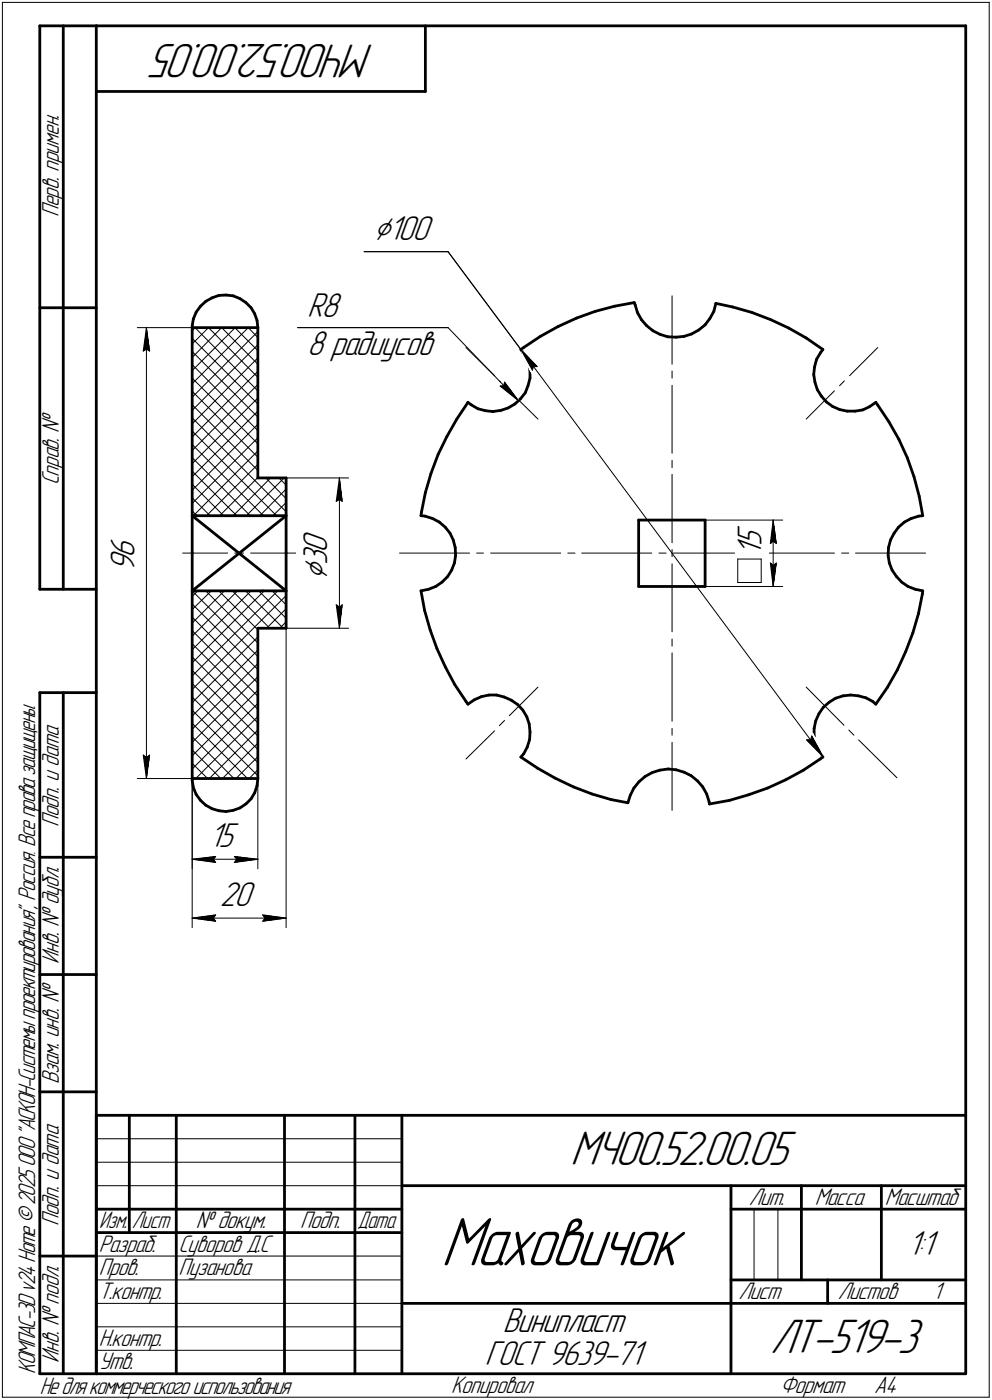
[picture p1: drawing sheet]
<svg xmlns="http://www.w3.org/2000/svg" width="211mm" height="298mm" viewBox="0 0 211 298" stroke-linecap="round" stroke-linejoin="round" font-family="sans-serif">
<defs><g id="words">
<text font-size="15.6" x="93.8" y="269.4">Маховичок</text>
<g font-size="10.9">
<text x="79.6" y="9.4" transform="rotate(-180 79.6 9.4)">МЧ00.52.00.05</text>
<text x="121.4" y="248.1">МЧ00.52.00.05</text>
<text x="163.9" y="288.1">ЛТ-519-3</text>
</g>
<g font-size="7.8">
<text x="79.5" y="51">⌀100</text>
<text x="65.3" y="67.5">R8</text>
<text x="65.3" y="75.5">8 радиусов</text>
<text x="28.6" y="118.8" transform="rotate(-90 28.6 118.8)">6</text>
<text x="69.6" y="117.7" transform="rotate(-90 69.6 117.7)">0</text>
<text x="162" y="118.3" transform="rotate(-90 162 118.3)">1</text>
<text x="162" y="116.3" transform="rotate(-90 162 116.3)">5</text>
<text x="28.6" y="121.9" transform="rotate(-90 28.6 121.9)">9</text>
<text x="69.6" y="123.5" transform="rotate(-90 69.6 123.5)">⌀</text>
<text x="69.6" y="120.3" transform="rotate(-90 69.6 120.3)">3</text>
<text x="44.5" y="180.5">15</text>
<text x="46.8" y="193">20</text>
<text x="193.1" y="267.2">1:1</text>
<text x="107" y="283.7">Винипласт</text>
<text x="103.2" y="290.7">ГОСТ 9639-71</text>
</g>
<g font-size="5.4">
<text x="12.6" y="46.3" transform="rotate(-90 12.6 46.3)">Перв. примен.</text>
<text x="12.6" y="103.4" transform="rotate(-90 12.6 103.4)">Справ. №</text>
<text x="12.6" y="176.1" transform="rotate(-90 12.6 176.1)">Подп. и дата</text>
<text x="12.6" y="205.2" transform="rotate(-90 12.6 205.2)">Инв. № дубл.</text>
<text x="12.6" y="230.9" transform="rotate(-90 12.6 230.9)">Взам. инв. №</text>
<text x="159.3" y="256.6">Лит.</text>
<text x="173.4" y="256.6">Масса</text>
<text x="188.3" y="256.6">Масштаб</text>
<text x="12.6" y="261.1" transform="rotate(-90 12.6 261.1)">Подп. и дата</text>
<text x="41.6" y="261.6">№ докум.</text>
<text x="63.9" y="261.6">Подп.</text>
<text x="21" y="266.6">Разраб.</text>
<text x="38" y="266.6">Суворов Д.С</text>
<text x="21" y="271.6">Пров.</text>
<text x="38" y="271.6">Пузанова</text>
<text x="21" y="276.6">Т.контр.</text>
<text x="157.1" y="276.6">Лист</text>
<text x="178.3" y="276.6">Листов</text>
<text x="198.5" y="276.6">1</text>
<text x="21" y="286.6">Н.контр.</text>
<text x="7.5" y="292.5" transform="rotate(-90 7.5 292.5)">КОМПАС-3Dv24Home©2025ООО&quot;АСКОН-Системыпроектирования&quot;, Россия. Всеправазащищены.</text>
<text x="12.6" y="290.2" transform="rotate(-90 12.6 290.2)">Инв. № подл.</text>
<text x="21" y="291.6">Утв.</text>
<text x="8.5" y="296.7">Недлякоммерческогоиспользования</text>
<text x="96" y="296.6">Копировал</text>
<text x="166" y="296.6">Формат</text>
<text x="186" y="296.6">A4</text>
</g>
<g font-size="5.3">
<text x="21.1" y="261.6">Изм.</text>
<text x="28.1" y="261.6">Лист</text>
<text x="76.1" y="261.6">Дата</text>
</g>
</g></defs>
<g fill="none" stroke="#000" stroke-width=".59">
<path d="M8.5 5.5v120zM8.5 5.5h12zM13.5 5.5v120zM20.5 5.5v287zM20.5 5.5h185zM20.5 19.5h70zM90.5 5.5v14zM205.5 5.5v287zM8.5 65.5h12zM40.9 69.8v48zM40.9 69.3v.5zM40.9 69.8h14z"/>
<path d="M41.1 67.9l-.2 1.4zM41.7 66.5l-.6 1.4zM42.7 65.2l1.1-1zM42.7 65.2l-1 1.3zM43.8 64.2l1.3-.8zM45.1 63.4l1.5-.5zM46.6 62.9l1.5-.1zM48.1 62.8l1.5 .2zM49.6 63l1.5 .6zM51.1 63.6l1.2 .8zM52.3 64.4l1.1 1.1zM53.4 65.5l.8 1.3z"/>
<path d="M54.2 66.8l.5 1.4zM54.7 68.2l.2 1.6zM54.9 69.8v32zM110.8 74.4l1 1.4zM110.8 74.4l.6-.4zM111.4 74l3.6-2.4zM111.8 75.8l.6 1.4zM112.4 77.2l.4 1.7zM112.8 78.9v1.6zM115 71.6l3.8-2.1zM118.8 69.5l3.9-1.8zM122.7 67.7l4-1.4z"/>
<path d="M126.7 66.3l4.1-1.1zM130.8 65.2l4.2-.8zM135 64.4l.1 .5zM135.1 64.9l.5 1.6zM135.6 66.5l.9 1.6zM136.5 68.1l1.1 1.2zM137.6 69.3l1.3 1.1zM138.9 70.4l1.6 .8zM140.5 71.2l1.6 .5zM142.1 71.7l1.7 .1zM143.8 71.8l1.7-.2zM145.5 71.6l1.7-.5z"/>
<path d="M147.2 71.1l1.5-.8zM148.7 70.3l1.3-1.1zM151 67.8l-1 1.4zM151.9 66.3l-.9 1.5zM152.3 64.6l3.6 .8zM152.3 64.6l-.4 1.7zM155.9 65.4l4.1 1.1zM160 66.5l4 1.6zM164 68.1l3.8 1.7zM167.8 69.8l3.7 2.2zM171.5 72l3.6 2.4zM173.1 79.8l.3 1.6z"/>
<path d="M173.3 78.1l-.2 1.7zM173.7 76.5l-.4 1.6zM174.6 75.1l-.9 1.4zM175.1 74.4l-.5 .7zM93.2 96.8l-1.5 4zM95.1 93l-1.9 3.8zM97.2 89.2l-2.1 3.8zM99.6 85.7l.6 .5zM99.6 85.7l-2.4 3.5zM100.2 86.2l1.5 .8zM101.7 87l1.6 .5zM103.3 87.5l1.6 .1z"/>
<path d="M104.9 87.6l1.7-.2zM106.6 87.4l1.5-.5zM108.1 86.9l1.5-.9zM109.6 86l1.1-1.1zM111.8 83.7l-1.1 1.2zM112.4 82.1l-.6 1.6zM112.8 80.5l-.4 1.6zM173.4 81.4l.5 1.6zM173.9 83l.9 1.3zM174.8 84.3l1.1 1.3zM175.9 85.6l1.2 .9zM177.1 86.5l1.5 .7z"/>
<path d="M178.6 87.2l1.7 .3zM180.3 87.5h1.6zM181.9 87.5l1.7-.2zM183.6 87.3l1.4-.7zM185 86.6l1.4-.9zM186.4 85.7l.4 .6zM186.8 86.3l2.3 3.5zM189.1 89.8l2.2 3.8zM191.3 93.6l1.7 3.9zM193 97.5l1.5 4zM40.9 117.8v48zM40.9 109.8h15z"/>
<path d="M40.9 109.8l20 16zM54.9 101.8h6zM55.9 109.8h5zM60.9 101.8v16zM60.9 117.8v16zM89.6 109.8l.8 .1zM89.7 109.1l-.1 .7zM90.4 109.9l1.6 .5zM90.5 104.9l-.8 4.2zM91.7 100.8l-1.2 4.1zM92 110.4l1.5 .8zM93.5 111.2l1.2 1.1z"/>
<path d="M94.7 112.3l1.1 1.2zM95.8 113.5l.6 1.5zM96.4 115l.5 1.6zM96.7 119.9l-.6 1.5zM96.9 116.6v1.7zM96.9 118.3l-.2 1.6zM135.9 110.7h14.1zM135.9 110.7v14.2zM150 110.7v14.2zM189 118.3l.2 1.6zM189.1 116.6l-.1 1.7zM189.2 119.9l.6 1.5z"/>
<path d="M189.5 115l-.4 1.6zM190.2 113.5l-.7 1.5zM191.2 112.3l-1 1.2zM191.2 112.3l1.2-1.1zM192.4 111.2l1.5-.8zM193.9 110.4l1.6-.5zM194.5 101.5l1.1 4.2zM195.5 109.9l.8-.1zM195.6 105.7l.7 4.1zM8.5 125.5h12zM40.9 125.8h15zM40.9 125.8l20-16z"/>
<path d="M54.9 133.8v32zM54.9 133.8h6zM55.9 125.8h5zM89.6 125.8l1.6-.3zM89.6 125.8l.7 4.2zM90.3 130l1.2 4.1zM91.2 125.5l1.5-.6zM91.5 134.1l1.5 4zM92.7 124.9l1.4-.9zM93 138.1l1.7 3.9zM94.1 124l1.1-1.2zM96.1 121.4l-.9 1.4z"/>
<path d="M135.9 124.9h14.1zM189.8 121.4l1 1.4zM190.8 122.8l1.1 1.2zM191.9 124l1.3 .9zM192.7 138.8l-1.8 3.9zM193.2 124.9l1.5 .6zM194.2 134.8l-1.5 4zM194.7 125.5l1.6 .3zM195.4 130.7l-1.2 4.1zM196.3 126.5l-.9 4.2zM196.3 125.8v.7zM8.5 147.5v145z"/>
<path d="M8.5 147.5h12zM13.5 147.5v145zM94.7 142l2.1 3.8zM96.8 145.8l2.3 3.6zM99.1 149.4l.5 .5zM99.6 149.9l1.3-.9zM100.9 149l1.5-.7zM102.4 148.3l1.7-.3zM104.1 148h1.6zM105.7 148l1.6 .4zM107.3 148.4l1.5 .7zM108.8 149.1l1.4 .9z"/>
<path d="M110.2 150l1.1 1.2zM111.3 151.2l.8 1.5zM112.1 152.7l.5 1.5zM112.2 159.1l-.8 1.4zM112.6 154.2l.2 1.7zM112.7 157.5l-.5 1.6zM112.8 155.9l-.1 1.6zM173.2 156.7l.3 1.6zM173.2 155.1v1.6zM173.5 158.3l.7 1.6zM173.6 153.5l-.4 1.6zM174.2 159.9l.9 1.3z"/>
<path d="M174.2 152l-.6 1.5zM175.2 150.6l-1 1.4zM175.2 150.6l1.2-1.1zM176.4 149.5l1.4-.8zM177.8 148.7l1.6-.5zM179.4 148.2l1.6-.2zM181 148l1.6 .2zM182.6 148.2l1.6 .4zM184.2 148.6l1.5 .8zM185.7 149.4l.7 .5zM188.8 146.4l-2.4 3.5zM190.9 142.7l-2.1 3.7z"/>
<path d="M40.9 165.8h14zM40.9 166.2l.2 1.5zM40.9 165.8v.4zM41.1 167.7l.6 1.5zM41.7 169.2l1 1.2zM42.7 170.4l1.1 1zM43.8 171.4l1.3 .8zM45.1 172.2l1.5 .4zM46.6 172.6l1.5 .2zM48.1 172.8l1.5-.2zM49.6 172.6l1.5-.6zM51.1 172l1.2-.8z"/>
<path d="M53.4 170.1l-1.1 1.1zM54.2 168.8l-.8 1.3zM54.7 167.3l-.5 1.5zM54.9 165.8l-.2 1.5zM110.8 161.2l3.6 2.4zM111.4 160.5l-.6 .7zM114.4 163.6l3.7 2.1zM118.1 165.7l3.9 1.9zM122 167.6l4 1.5zM126 169.1l4 1.2zM130 170.3l3.6 .6zM134.1 169.3l-.5 1.6z"/>
<path d="M134.9 167.8l-.8 1.5zM136 166.5l-1.1 1.3zM136 166.5l1.2-1.1zM137.2 165.4l1.6-.9zM138.8 164.5l1.6-.5zM140.4 164l1.8-.3zM142.2 163.7l1.6 .2zM143.8 163.9l1.7 .5zM145.5 164.4l1.6 .8zM147.1 165.2l1.3 1.1zM148.4 166.3l1.1 1.3zM149.5 167.6l.9 1.5z"/>
<path d="M150.4 169.1l.5 1.6zM150.9 170.7l.1 .5zM151 171.2l4.2-.8zM155.2 170.4l4.1-1.2zM159.3 169.2l4-1.4zM163.3 167.8l3.9-1.8zM167.2 166l3.7-2zM170.9 164l3.6-2.4zM174.5 161.6l.6-.4zM8.5 182.5h12zM8.5 207.5h12zM8.5 232.5h12z"/>
<path d="M20.5 237.5h185zM20.5 237.5v55zM27.5 237.5v25zM37.5 237.5v55zM60.5 237.5v55zM75.5 237.5v55zM85.5 237.5v55zM20.5 257.5h65zM85.5 252.5h120zM155.5 252.5v40zM155.5 257.5h15zM170.5 252.5v20z"/>
<path d="M170.5 257.5h35zM187.5 252.5v20zM8.5 267.5h12zM20.5 262.5h65zM85.5 277.5h70zM155.5 277.5h50zM155.5 272.5h50zM176.1 272.5v5zM8.5 292.5h12zM20.5 292.5h185z"/>
</g>
<g fill="none" stroke="#000" stroke-width=".21">
<path d="M.5 .5v297zM.5 .5h210zM210.5 .5v297zM77.5 53.6h17.8zM95.3 53.6l15.5 20.8zM29.2 69.8h11.7zM30.5 74.8l.7-.5zM31.2 69.8l.6 5zM31.2 74.3l.6 .5zM31.2 69.8l-.7 5zM31.2 69.8v96zM40.9 78.9l9.1-9.1z"/>
<path d="M40.9 73.2l3.5-3.4zM40.9 72.1l14 13.9zM40.9 74.8l14 14zM40.9 77.6l14 14.1zM41.5 69.8l-.6 .6zM41.5 69.8l13.4 13.4zM44.4 69.8l10.5 10.5zM47.2 69.8l-6.3 6.3zM47.2 69.8l7.7 7.8zM50 69.8l4.9 4.9zM52.8 69.8l2.1 2.1zM54.9 76.2l-14 14.1z"/>
<path d="M63.3 69.8h32zM95.3 69.8l15 15.5zM99.1 74l6.1 6zM110.8 74.4l3.5 3.7zM110.8 74.4l2.5 4.4zM110.8 74.4l64.4 86.8zM113.5 78.1h.8zM113.5 78.1l-.2 .7zM143 63v14.6zM143 79v1.5zM186.8 74l-6 6zM40.9 98.7l14-13.9z"/>
<path d="M40.9 93l14-13.9zM40.9 87.4l14-14zM40.9 84.6l14-14zM40.9 81.7l11.9-11.9zM40.9 80.5l14 14zM40.9 83.3l14 14.1zM40.9 86.2l14 14zM40.9 89l20 20zM40.9 91.8l17.9 18zM40.9 94.7l15.1 15.1zM40.9 97.5l12.4 12.3zM54.9 96l-13.8 13.8z"/>
<path d="M54.9 90.3l-14 14.1zM54.9 81.9l-14 14zM106.3 81.1l1.1 1zM106.4 82.2l3.9 3.1zM106.4 82.2l.8-.1zM107.4 81.4l-.2 .7zM107.4 81.4l2.9 3.9zM108.4 83.2l6.1 6zM143 82v14.5zM143 98v1.6zM177.5 83.2l-6 6zM179.7 81.1l-1.1 1z"/>
<path d="M38.9 117.8h9.5zM40.9 107.2l14-14zM40.9 101.5l14-14zM40.9 100.3l9.5 9.5zM40.9 103.1l6.7 6.7zM40.9 106l3.8 3.8zM40.9 108.8l1 1zM43.9 109.8l11-10.9zM46.7 109.8l8.2-8.1zM50 117.8h1.8zM52.4 109.8l8.1-8zM53.3 117.8h9.6z"/>
<path d="M56.6 101.8l4.3 4.4zM57.6 101.8l-8 8zM58.1 109.8l2.8-2.8zM59.4 101.8l1.5 1.5zM60.9 104.1l-5.6 5.7zM60.9 101.8h13.3zM71.5 106.8l.7-.5zM72.2 101.8l.6 5zM72.2 106.3l.6 .5zM72.2 101.8l-.7 5zM72.2 101.8v32zM85 117.8h14.9z"/>
<path d="M101.4 117.8h1.5zM104.4 117.8h14.9zM120.8 117.8h1.5zM123.8 117.8h14.9zM140.2 117.8h1.5zM143 101v14.6zM143 117v1.5zM143.3 117.8h14.9zM150 110.7h16.5zM157 119v5zM157 119h5zM159.7 117.8h1.4z"/>
<path d="M162 119v5zM162.6 117.8h14.9zM163.9 115.7l.6-.5zM163.9 119.9l.6 5zM163.9 119.9l.6 .5zM164.5 110.7l.7 5zM164.5 115.2l.7 .5zM164.5 110.7l-.6 5zM164.5 110.7v14.2zM165.2 119.9l-.7 5zM179.1 117.8h1.5zM182 117.8h14.9z"/>
<path d="M40.9 138.3l12.5-12.5zM40.9 135.5l9.6-9.7zM40.9 129.8l4.1-4zM40.9 127l1.2-1.2zM40.9 125.8l14 14zM40.9 128.6l14 14zM40.9 131.4l14 14.1zM40.9 134.3l14 14zM40.9 137.1l14 13.9zM40.9 139.9l14 14zM43.8 125.8l11.1 11.1zM46.6 125.8l8.3 8.3z"/>
<path d="M47.8 125.8l-6.9 6.9zM49.4 125.8l8 8zM52.2 125.8l8.1 8zM54.9 138.4l-14 14.1zM55 125.8l5.9 5.9zM56.7 133.8l4.2-4.2zM57.9 125.8l3 3zM59.5 133.8l1.4-1.4zM60.7 125.8l.2 .2zM60.9 133.8h13.3zM60.9 133.8v63.7zM71.5 128.8l.7 5z"/>
<path d="M71.5 128.8l.7 .5zM72.2 129.3l.6-.5zM72.8 128.8l-.6 5zM143 120.1v14.4zM143 136.1v1.5zM143 139v14.6zM150 124.9h16.5zM157 124h5zM164.5 120.4l.7-.5zM40.9 158.1l14-14zM40.9 155.3l14-14zM40.9 149.6l14-14z"/>
<path d="M40.9 146.8l20-20zM40.9 143.9l18.2-18.1zM40.9 141.1l15.3-15.3zM40.9 142.7l14 14zM40.9 145.5l14 14.1zM40.9 148.4l14 14zM40.9 151.2l14 14zM40.9 154l11.8 11.8zM40.9 156.9l8.9 8.9zM40.9 159.7l6.1 6.1zM106.3 154.5l1.1-1.1zM108.4 152.4l6.1-6.1z"/>
<path d="M143 155.1v1.4zM143 158.1v14.5zM171.5 146.3l8.1 8.1zM171.6 157.6l3.6 3.6zM171.6 157.6h.9zM172.7 156.7l-.2 .9zM172.7 156.7l2.5 4.5zM180.6 155.4l1.1 1.1zM182.7 157.6l8.1 8zM29.2 165.8h11.7zM30.5 160.8l.7 5zM30.5 160.8l.7 .5z"/>
<path d="M31.2 161.3l.6-.5zM31.8 160.8l-.6 5zM40.9 163.7l14-13.9zM40.9 161l14-14zM40.9 162.6l3.3 3.2zM40.9 165.4l.4 .4zM40.9 165.8v19.2zM40.9 165.8v31.7zM41.7 165.8l13.2-13.2zM44.5 165.8l10.4-10.4zM47.3 165.8l7.6-7.6zM50.2 165.8l4.7-4.7z"/>
<path d="M53 165.8l1.9-1.9zM54.9 165.8v19.2zM99.1 161.6l6.1-6zM40.9 183l5-.6zM40.9 183l5 .6zM40.9 183h14zM40.9 195.5l5-.7zM40.9 195.5l5 .7zM40.9 195.5h20zM45.4 183l.5 .6zM45.4 195.5l.5 .7zM45.9 182.4l-.5 .6z"/>
<path d="M45.9 194.8l-.5 .7zM49.9 183.6l5-.6zM49.9 182.4l.5 .6zM49.9 182.4l5 .6zM50.4 183l-.5 .6zM55.9 196.2l5-.7zM55.9 194.8l.5 .7zM55.9 194.8l5 .7zM56.4 195.5l-.5 .7zM20.5 247.5h65zM20.5 252.5h65zM20.5 242.5h65z"/>
<path d="M160.4 257.5v15zM165.5 257.5v15zM20.5 267.5h65zM20.5 272.5h65zM20.5 277.5h65zM.5 297.5h210zM20.5 282.5h65zM20.5 287.5h65z"/>
</g>
<g fill="#fff" stroke="#fff" stroke-width=".21">
<path d="M23 113.7h7.1zM23 113.8h7.1zM23 113.9h7.1zM23 114h7.1zM23 114h7.1zM23 114.1h7.1zM23 114.2h7.1zM23 114.3h7.1zM23 114.4h7.1zM23 114.5h7.1zM23 114.6h7.1zM23 114.6h7.1zM23 114.7h7.1zM23 114.8h7.1zM23 114.9h7.1zM23 115h7.1zM23 115.1h7.1zM23 115.1h7.1zM23 115.2h7.1zM23 115.3h7.1zM23 115.4h7.1zM23 115.5h7.1zM23 115.6h7.1zM23 115.7h7.1zM23 115.7h7.1zM23 115.8h7.1zM23 115.9h7.1zM23 116h7.1zM23 116.1h7.1zM23 116.2h7.1zM23 116.2h7.1zM23 116.3h7.1zM23 116.4h7.1zM23 116.5h7.1zM23 116.6h7.1zM23 116.7h7.1zM23 116.8h7.1zM23 116.8h7.1zM23 116.9h7.1zM23 117h7.1zM23 117.1h7.1zM23 117.2h7.1zM23 117.3h7.1zM23 117.3h7.1zM23 117.4h7.1zM23 117.5h7.1zM23 117.6h7.1zM23 117.7h7.1zM23 117.8h7.1zM23 117.9h7.1zM23 117.9h7.1zM23 118h7.1zM23 118.1h7.1zM23 118.2h7.1zM23 118.3h7.1zM23 118.4h7.1zM23 118.4h7.1zM23 118.5h7.1zM23 118.6h7.1zM23 118.7h7.1zM23 118.8h7.1zM23 118.9h7.1zM23 119h7.1zM23 119h7.1zM23 119.1h7.1zM23 119.2h7.1zM23 119.3h7.1zM23 119.4h7.1zM23 119.5h7.1zM23 119.5h7.1zM23 119.6h7.1zM23 119.7h7.1zM23 119.8h7.1zM23 119.9h7.1zM23 120h7.1zM23 120.1h7.1zM23 120.1h7.1zM23 120.2h7.1zM23 120.3h7.1zM23 120.4h7.1zM23 120.5h7.1zM23 120.6h7.1zM23 120.6h7.1zM23 120.7h7.1zM23 120.8h7.1zM23 120.9h7.1zM23 121h7.1zM23 121.1h7.1zM23 121.2h7.1zM23 121.2h7.1zM23 121.3h7.1zM23 121.4h7.1zM23 121.5h7.1zM23 121.6h7.1zM23 121.7h7.1zM23 121.8h7.1zM23 121.8h7.1z"/>
<path d="M31.1 70h.2zM31.1 70.1h.2zM31 70.2h.4zM31 70.3h.4zM31 70.4h.4zM30.9 70.4h.6zM30.9 70.5h.6zM30.8 70.6h.8zM30.8 70.7h.8zM30.8 70.8h.8zM30.7 70.9h1zM30.7 71h1zM30.6 71h1.1zM30.6 71.1h1.1zM30.6 71.2h1.1zM30.6 71.3h1.2zM30.6 71.4h1.2zM30.5 71.5h1.4zM30.5 71.5h1.4zM30.4 71.6h1.5zM30.4 71.7h1.6zM30.4 71.8h1.6zM30.4 71.9h1.6zM30.4 72h1.6zM30.4 72.1h1.6zM30.4 72.1h1.6zM30.4 72.2h1.6zM30.4 72.3h1.7zM30.3 72.4h1.8zM30.3 72.5h1.8zM30.3 72.6h1.8zM30.3 72.6h1.8zM30.3 72.7h1.8zM30.3 72.8h1.8zM30.3 72.9h1.9zM30.3 73h1.9zM30.3 73.1h1.9zM30.2 73.2h2zM30.2 73.2h2zM30.2 73.3h2zM30.2 73.4h2zM30.2 73.5h2.1zM30.2 73.6h2.1zM30.2 73.7h2.1zM30.2 73.7h2.1zM30.1 73.8h2.2zM30.1 73.9h2.2zM30.1 74h2.2zM30.1 74.1h2.2zM30.1 74.2h2.2zM30.1 74.3h2.2zM30.1 74.3h2.2zM30.1 74.4h2.2zM30.1 74.5h2.2zM30.1 74.6h2.2zM30.1 74.7h2.3zM30.1 74.8h2.3zM30.1 74.8h2.3zM30.1 74.9h2.3zM30.1 75h2.3zM30.1 75.1h2.3zM30.1 75.2h2.3z"/>
<path d="M30 160.3h2.4zM30.1 160.4h2.3zM30.1 160.4h2.3zM30.1 160.5h2.3zM30.1 160.6h2.3zM30.1 160.7h2.3zM30.1 160.8h2.3zM30.1 160.9h2.3zM30.1 161h2.2zM30.1 161h2.2zM30.1 161.1h2.2zM30.1 161.2h2.2zM30.1 161.3h2.2zM30.1 161.4h2.2zM30.1 161.5h2.2zM30.1 161.5h2.2zM30.1 161.6h2.2zM30.1 161.7h2.2zM30.2 161.8h2.1zM30.2 161.9h2.1zM30.2 162h2.1zM30.2 162.1h2.1zM30.2 162.1h2zM30.2 162.2h2zM30.2 162.3h2zM30.2 162.4h2zM30.2 162.5h2zM30.3 162.6h1.9zM30.3 162.6h1.9zM30.3 162.7h1.9zM30.3 162.8h1.8zM30.3 162.9h1.8zM30.3 163h1.8zM30.3 163.1h1.8zM30.3 163.2h1.8zM30.3 163.2h1.8zM30.4 163.3h1.7zM30.4 163.4h1.6zM30.4 163.5h1.6zM30.4 163.6h1.6zM30.4 163.7h1.6zM30.4 163.7h1.6zM30.4 163.8h1.6zM30.4 163.9h1.6zM30.4 164h1.5zM30.5 164.1h1.4zM30.5 164.2h1.4zM30.6 164.3h1.2zM30.6 164.3h1.2zM30.6 164.4h1.1zM30.6 164.5h1.1zM30.6 164.6h1.1zM30.7 164.7h1zM30.7 164.8h1zM30.8 164.8h.8zM30.8 164.9h.8zM30.9 165h.6zM30.9 165.1h.6zM30.9 165.2h.5zM31 165.3h.4zM31 165.4h.4zM31.1 165.4h.2zM31.1 165.5h.2z"/>
<path d="M63.8 112.1h7.4zM63.8 112.2h7.4zM63.8 112.3h7.4zM63.8 112.4h7.4zM63.8 112.4h7.4zM63.8 112.5h7.4zM63.8 112.6h7.4zM63.8 112.7h7.4zM63.8 112.8h7.4zM63.8 112.9h7.4zM63.8 112.9h7.4zM63.8 113h7.4zM63.8 113.1h7.4zM63.8 113.2h7.4zM63.8 113.3h7.4zM63.8 113.4h7.4zM63.8 113.5h7.4zM63.8 113.5h7.4zM63.8 113.6h7.4zM63.8 113.7h7.4zM63.8 113.8h7.4zM63.8 113.9h7.4zM63.8 114h7.4zM63.8 114h7.4zM63.8 114.1h7.4zM63.8 114.2h7.4zM63.8 114.3h7.4zM63.8 114.4h7.4zM63.8 114.5h7.4zM63.8 114.6h7.4zM63.8 114.6h7.4zM63.8 114.7h7.4zM63.8 114.8h7.4zM63.8 114.9h7.4zM63.8 115h7.4zM63.8 115.1h7.4zM63.8 115.1h7.4zM63.8 115.2h7.4zM63.8 115.3h7.4zM63.8 115.4h7.4zM63.8 115.5h7.4zM63.8 115.6h7.4zM63.8 115.7h7.4zM63.8 115.7h7.4zM63.8 115.8h7.4zM63.8 115.9h7.4zM63.8 116h7.4zM63.8 116.1h7.4zM63.8 116.2h7.4zM63.8 116.2h7.4zM63.8 116.3h7.4zM63.8 116.4h7.4zM63.8 116.5h7.4zM63.8 116.6h7.4zM63.8 116.7h7.4zM63.8 116.8h7.4zM63.8 116.8h7.4zM63.8 116.9h7.4zM63.8 117h7.4zM63.8 117.1h7.4zM63.8 117.2h7.4zM63.8 117.3h7.4zM63.8 117.3h7.4zM63.8 117.4h7.4zM63.8 117.5h7.4zM63.8 117.6h7.4zM63.8 117.7h7.4zM63.8 117.8h7.4zM63.8 117.9h7.4zM63.8 117.9h7.4zM63.8 118h7.4zM63.8 118.1h7.4zM63.8 118.2h7.4zM63.8 118.3h7.4zM63.8 118.4h7.4zM63.8 118.4h7.4zM63.8 118.5h7.4zM63.8 118.6h7.4zM63.8 118.7h7.4zM63.8 118.8h7.4zM63.8 118.9h7.4zM63.8 119h7.4zM63.8 119h7.4zM63.8 119.1h7.4zM63.8 119.2h7.4zM63.8 119.3h7.4zM63.8 119.4h7.4zM63.8 119.5h7.4zM63.8 119.5h7.4zM63.8 119.6h7.4zM63.8 119.7h7.4zM63.8 119.8h7.4zM63.8 119.9h7.4zM63.8 120h7.4zM63.8 120.1h7.4zM63.8 120.1h7.4zM63.8 120.2h7.4zM63.8 120.3h7.4zM63.8 120.4h7.4zM63.8 120.5h7.4zM63.8 120.6h7.4zM63.8 120.6h7.4zM63.8 120.7h7.4zM63.8 120.8h7.4zM63.8 120.9h7.4zM63.8 121h7.4zM63.8 121.1h7.4zM63.8 121.2h7.4zM63.8 121.2h7.4zM63.8 121.3h7.4zM63.8 121.4h7.4zM63.8 121.5h7.4zM63.8 121.6h7.4zM63.8 121.7h7.4zM63.8 121.8h7.4zM63.8 121.8h7.4zM63.8 121.9h7.4zM63.8 122h7.4zM63.8 122.1h7.4zM63.8 122.2h7.4zM63.8 122.3h7.4zM63.8 122.3h7.4zM63.8 122.4h7.4zM63.8 122.5h7.4zM63.8 122.6h7.4zM63.8 122.7h7.4zM63.8 122.8h7.4zM63.8 122.9h7.4zM63.8 122.9h7.4zM63.8 123h7.4zM63.8 123.1h7.4zM63.8 123.2h7.4zM63.8 123.3h7.4zM63.8 123.4h7.4z"/>
<path d="M72.1 102h.3zM72.1 102.1h.3zM72.1 102.2h.3zM72.1 102.3h.4zM72 102.4h.5zM72 102.4h.6zM72 102.5h.6zM71.9 102.6h.7zM71.9 102.7h.7zM71.8 102.8h.8zM71.8 102.9h.8zM71.7 103h1zM71.7 103h1zM71.7 103.1h1.1zM71.6 103.2h1.2zM71.6 103.3h1.2zM71.5 103.4h1.4zM71.5 103.5h1.4zM71.5 103.5h1.4zM71.5 103.6h1.5zM71.5 103.7h1.5zM71.5 103.8h1.5zM71.5 103.9h1.5zM71.5 104h1.5zM71.5 104.1h1.5zM71.5 104.1h1.5zM71.4 104.2h1.7zM71.4 104.3h1.7zM71.4 104.4h1.7zM71.4 104.5h1.7zM71.4 104.6h1.7zM71.4 104.6h1.7zM71.4 104.7h1.7zM71.3 104.8h1.9zM71.3 104.9h1.9zM71.3 105h1.9zM71.3 105.1h1.9zM71.3 105.2h1.9zM71.3 105.2h1.9zM71.3 105.3h1.9zM71.2 105.4h2zM71.2 105.5h2zM71.2 105.6h2zM71.2 105.7h2zM71.2 105.7h2zM71.2 105.8h2zM71.2 105.9h2zM71.2 106h2zM71.1 106.1h2.2zM71.1 106.2h2.2zM71.1 106.3h2.2zM71.1 106.3h2.2zM71.1 106.4h2.2zM71.1 106.5h2.2zM71.1 106.6h2.2zM71 106.7h2.4zM71 106.8h2.4zM71 106.8h2.4zM71 106.9h2.4zM71 107h2.4zM71 107.1h2.4zM71 107.2h2.4z"/>
<path d="M71 128.3h2.4zM71 128.4h2.4zM71 128.4h2.4zM71 128.5h2.4zM71 128.6h2.4zM71 128.7h2.4zM71 128.8h2.4zM71 128.9h2.4zM71.1 128.9h2.2zM71.1 129h2.2zM71.1 129.1h2.2zM71.1 129.2h2.2zM71.1 129.3h2.2zM71.1 129.4h2.2zM71.1 129.5h2.2zM71.2 129.5h2zM71.2 129.6h2zM71.2 129.7h2zM71.2 129.8h2zM71.2 129.9h2zM71.2 130h2zM71.2 130h2zM71.2 130.1h2zM71.3 130.2h1.9zM71.3 130.3h1.9zM71.3 130.4h1.9zM71.3 130.5h1.9zM71.3 130.6h1.9zM71.3 130.6h1.9zM71.3 130.7h1.9zM71.4 130.8h1.7zM71.4 130.9h1.7zM71.4 131h1.7zM71.4 131.1h1.7zM71.4 131.1h1.7zM71.4 131.2h1.7zM71.4 131.3h1.7zM71.5 131.4h1.5zM71.5 131.5h1.5zM71.5 131.6h1.5zM71.5 131.7h1.5zM71.5 131.7h1.5zM71.5 131.8h1.5zM71.5 131.9h1.5zM71.5 132h1.4zM71.5 132.1h1.4zM71.5 132.2h1.4zM71.6 132.2h1.2zM71.6 132.3h1.2zM71.7 132.4h1.1zM71.7 132.5h1zM71.7 132.6h1zM71.8 132.7h.8zM71.8 132.8h.8zM71.9 132.8h.7zM71.9 132.9h.7zM72 133h.6zM72 133.1h.6zM72 133.2h.5zM72.1 133.3h.4zM72.1 133.3h.3zM72.1 133.4h.3zM72.1 133.5h.3z"/>
<path d="M44.5 174.8h6.7zM44.5 174.9h6.7zM44.5 175h6.7zM44.5 175.1h6.7zM44.5 175.2h6.7zM44.5 175.3h6.7zM44.5 175.3h6.7zM44.5 175.4h6.7zM44.5 175.5h6.7zM44.5 175.6h6.7zM44.5 175.7h6.7zM44.5 175.8h6.7zM44.5 175.9h6.7zM44.5 175.9h6.7zM44.5 176h6.7zM44.5 176.1h6.7zM44.5 176.2h6.7zM44.5 176.3h6.7zM44.5 176.4h6.7zM44.5 176.4h6.7zM44.5 176.5h6.7zM44.5 176.6h6.7zM44.5 176.7h6.7zM44.5 176.8h6.7zM44.5 176.9h6.7zM44.5 177h6.7zM44.5 177h6.7zM44.5 177.1h6.7zM44.5 177.2h6.7zM44.5 177.3h6.7zM44.5 177.4h6.7zM44.5 177.5h6.7zM44.5 177.5h6.7zM44.5 177.6h6.7zM44.5 177.7h6.7zM44.5 177.8h6.7zM44.5 177.9h6.7zM44.5 178h6.7zM44.5 178.1h6.7zM44.5 178.1h6.7zM44.5 178.2h6.7zM44.5 178.3h6.7zM44.5 178.4h6.7zM44.5 178.5h6.7zM44.5 178.6h6.7zM44.5 178.6h6.7zM44.5 178.7h6.7zM44.5 178.8h6.7zM44.5 178.9h6.7zM44.5 179h6.7zM44.5 179.1h6.7zM44.5 179.2h6.7zM44.5 179.2h6.7zM44.5 179.3h6.7zM44.5 179.4h6.7zM44.5 179.5h6.7zM44.5 179.6h6.7zM44.5 179.7h6.7zM44.5 179.7h6.7zM44.5 179.8h6.7zM44.5 179.9h6.7zM44.5 180h6.7zM44.5 180.1h6.7zM44.5 180.2h6.7zM44.5 180.3h6.7zM44.5 180.3h6.7zM44.5 180.4h6.7zM44.5 180.5h6.7zM44.5 180.6h6.7zM44.5 180.7h6.7zM44.5 180.8h6.7zM44.5 180.8h6.7zM44.5 180.9h6.7zM44.5 181h6.7zM44.5 181.1h6.7zM44.5 181.2h6.7zM44.5 181.3h6.7zM44.5 181.4h6.7zM44.5 181.4h6.7zM44.5 181.5h6.7zM44.5 181.6h6.7zM44.5 181.7h6.7zM44.5 181.8h6.7zM44.5 181.9h6.7zM44.5 181.9h6.7z"/>
<path d="M45.8 181.9h.6zM45.2 181.9h1.2zM44.5 182h1.9zM43.9 182.1h2.5zM43.3 182.2h3.1zM42.7 182.3h3.7zM42.5 182.4h3.9zM42.2 182.5h4.2zM42.1 182.5h4.3zM41.8 182.6h4.6zM41.6 182.7h4.8zM41.4 182.8h5zM41.1 182.9h5.3zM40.9 183h5.5zM41.1 183h5.3zM41.3 183.1h5.1zM41.5 183.2h4.9zM41.7 183.3h4.7zM41.9 183.4h4.5zM42.1 183.5h4.3zM42.3 183.6h4.1zM42.5 183.6h3.9zM42.7 183.7h3.7zM43.3 183.8h3.1zM43.9 183.9h2.5zM44.5 184h1.9zM45.2 184.1h1.2zM45.8 184.1h.6z"/>
<path d="M49.4 181.9h.6zM49.4 181.9h1.2zM49.4 182h1.8zM49.4 182.1h2.5zM49.4 182.2h3.1zM49.4 182.3h3.7zM49.4 182.4h3.9zM49.4 182.5h4.2zM49.4 182.5h4.4zM49.4 182.6h4.6zM49.4 182.7h4.9zM49.4 182.8h5zM49.4 182.9h5.3zM49.4 183h5.5zM49.4 183h5.3zM49.4 183.1h5.1zM49.4 183.2h4.9zM49.4 183.3h4.7zM49.4 183.4h4.5zM49.4 183.5h4.3zM49.4 183.6h4.1zM49.4 183.6h3.9zM49.4 183.7h3.7zM49.4 183.8h3.1zM49.4 183.9h2.5zM49.4 184h1.8zM49.4 184.1h1.2zM49.4 184.1h.6z"/>
<path d="M46.8 187.4h8.1zM46.8 187.5h8.1zM46.8 187.5h8.1zM46.8 187.6h8.1zM46.8 187.7h8.1zM46.8 187.8h8.1zM46.8 187.9h8.1zM46.8 188h8.1zM46.8 188h8.1zM46.8 188.1h8.1zM46.8 188.2h8.1zM46.8 188.3h8.1zM46.8 188.4h8.1zM46.8 188.5h8.1zM46.8 188.6h8.1zM46.8 188.6h8.1zM46.8 188.7h8.1zM46.8 188.8h8.1zM46.8 188.9h8.1zM46.8 189h8.1zM46.8 189.1h8.1zM46.8 189.1h8.1zM46.8 189.2h8.1zM46.8 189.3h8.1zM46.8 189.4h8.1zM46.8 189.5h8.1zM46.8 189.6h8.1zM46.8 189.7h8.1zM46.8 189.7h8.1zM46.8 189.8h8.1zM46.8 189.9h8.1zM46.8 190h8.1zM46.8 190.1h8.1zM46.8 190.2h8.1zM46.8 190.2h8.1zM46.8 190.3h8.1zM46.8 190.4h8.1zM46.8 190.5h8.1zM46.8 190.6h8.1zM46.8 190.7h8.1zM46.8 190.8h8.1zM46.8 190.8h8.1zM46.8 190.9h8.1zM46.8 191h8.1zM46.8 191.1h8.1zM46.8 191.2h8.1zM46.8 191.3h8.1zM46.8 191.3h8.1zM46.8 191.4h8.1zM46.8 191.5h8.1zM46.8 191.6h8.1zM46.8 191.7h8.1zM46.8 191.8h8.1zM46.8 191.9h8.1zM46.8 191.9h8.1zM46.8 192h8.1zM46.8 192.1h8.1zM46.8 192.2h8.1zM46.8 192.3h8.1zM46.8 192.4h8.1zM46.8 192.4h8.1zM46.8 192.5h8.1zM46.8 192.6h8.1zM46.8 192.7h8.1zM46.8 192.8h8.1zM46.8 192.9h8.1zM46.8 193h8.1zM46.8 193h8.1zM46.8 193.1h8.1zM46.8 193.2h8.1zM46.8 193.3h8.1zM46.8 193.4h8.1zM46.8 193.5h8.1zM46.8 193.5h8.1zM46.8 193.6h8.1zM46.8 193.7h8.1zM46.8 193.8h8.1zM46.8 193.9h8.1zM46.8 194h8.1zM46.8 194.1h8.1zM46.8 194.1h8.1zM46.8 194.2h8.1zM46.8 194.3h8.1zM46.8 194.4h8.1z"/>
<path d="M45.7 194.4h.7zM45 194.5h1.4zM44.2 194.6h2.2zM43.4 194.6h3zM42.7 194.7h3.7zM42.5 194.8h3.9zM42.3 194.9h4.1zM42.1 195h4.3zM41.9 195.1h4.5zM41.7 195.2h4.7zM41.5 195.2h4.9zM41.3 195.3h5.1zM41.1 195.4h5.3zM40.9 195.5h5.5zM41.1 195.6h5.3zM41.3 195.7h5.1zM41.5 195.7h4.9zM41.7 195.8h4.7zM41.9 195.9h4.5zM42.1 196h4.3zM42.3 196.1h4.1zM42.5 196.2h3.9zM42.7 196.3h3.7zM43.3 196.3h3.1zM43.9 196.4h2.5zM44.5 196.5h1.9zM45.2 196.6h1.2zM45.8 196.7h.6z"/>
<path d="M55.4 194.4h.7zM55.4 194.5h1.5zM55.4 194.6h2.3zM55.4 194.6h3zM55.4 194.7h3.7zM55.4 194.8h4zM55.4 194.9h4.1zM55.4 195h4.3zM55.4 195.1h4.5zM55.4 195.2h4.7zM55.4 195.2h4.9zM55.4 195.3h5.1zM55.4 195.4h5.3zM55.4 195.5h5.5zM55.4 195.6h5.3zM55.4 195.7h5.1zM55.4 195.7h4.9zM55.4 195.8h4.7zM55.4 195.9h4.5zM55.4 196h4.3zM55.4 196.1h4.1zM55.4 196.2h4zM55.4 196.3h3.7zM55.4 196.3h3.1zM55.4 196.4h2.5zM55.4 196.5h1.8zM55.4 196.6h1.2zM55.4 196.7h.6z"/>
<path d="M172.8 156.1h.2zM172.6 156.2h.5zM172.6 156.3h.5zM172.4 156.4h.7zM172.3 156.5h.8zM172.1 156.5h1.1zM172 156.6h1.2zM171.9 156.7h1.4zM171.8 156.8h1.5zM171.7 156.9h1.7zM171.5 157h2zM171.4 157.1h2.1zM171.4 157.1h2.2zM171.2 157.2h2.4zM171.1 157.3h2.6zM171 157.4h2.7zM170.9 157.5h2.8zM170.9 157.6h2.8zM171 157.6h2.8zM171.1 157.7h2.8zM171.2 157.8h2.7zM171.3 157.9h2.7zM171.4 158h2.6zM171.4 158.1h2.7zM171.5 158.2h2.6zM171.6 158.2h2.6zM171.7 158.3h2.5zM171.8 158.4h2.4zM171.9 158.5h2.4zM172 158.6h2.3zM172 158.7h2.4zM172.1 158.7h2.3zM172.2 158.8h2.3zM172.3 158.9h2.2zM172.4 159h2.2zM172.5 159.1h2.1zM172.6 159.2h2.1zM172.6 159.3h2.1zM172.7 159.3h2.1zM172.8 159.4h2zM172.9 159.5h1.9zM173 159.6h1.8zM173.1 159.7h1.7zM173.1 159.8h1.7zM173.2 159.9h1.6zM173.3 159.9h1.6zM173.4 160h1.5zM173.5 160.1h1.4zM173.5 160.2h1.4zM173.7 160.3h1.3zM173.8 160.4h1.2zM173.9 160.4h1.1zM174.1 160.5h.9zM174.2 160.6h.9zM174.3 160.7h.8zM174.5 160.8h.6zM174.7 160.9h.4zM174.8 161h.4zM174.9 161h.3z"/>
<path d="M110.9 74.6h.3zM110.9 74.7h.4zM110.9 74.8h.5zM111 74.8h.5zM111 74.9h.7zM111 75h.8zM111 75.1h.9zM111.1 75.2h1zM111.1 75.3h1.1zM111.1 75.4h1.3zM111.1 75.4h1.3zM111.1 75.5h1.4zM111.2 75.6h1.4zM111.2 75.7h1.5zM111.2 75.8h1.6zM111.2 75.9h1.7zM111.3 75.9h1.6zM111.3 76h1.7zM111.3 76.1h1.8zM111.3 76.2h1.9zM111.3 76.3h2zM111.3 76.4h2.1zM111.4 76.5h2.1zM111.4 76.5h2.1zM111.5 76.6h2.1zM111.5 76.7h2.2zM111.6 76.8h2.2zM111.6 76.9h2.3zM111.7 77h2.3zM111.8 77h2.2zM111.8 77.1h2.3zM111.8 77.2h2.4zM111.8 77.3h2.5zM111.9 77.4h2.5zM111.9 77.5h2.6zM112 77.6h2.6zM112.1 77.6h2.5zM112.1 77.7h2.6zM112.2 77.8h2.6zM112.2 77.9h2.7zM112.3 78h2.7zM112.3 78.1h2.8zM112.4 78.1h2.7zM112.4 78.2h2.6zM112.4 78.3h2.4zM112.5 78.4h2.2zM112.5 78.5h2.1zM112.6 78.6h1.9zM112.6 78.7h1.7zM112.7 78.7h1.5zM112.7 78.8h1.3zM112.8 78.9h1.2zM112.9 79h1zM112.9 79.1h.9zM112.9 79.2h.8zM112.9 79.2h.6zM113 79.3h.5zM113 79.4h.4zM113.1 79.5h.2z"/>
<path d="M79.5 45h13zM79.5 45.1h13zM79.5 45.2h13zM79.5 45.3h13zM79.5 45.4h13zM79.5 45.5h13zM79.5 45.6h13zM79.5 45.6h13zM79.5 45.7h13zM79.5 45.8h13zM79.5 45.9h13zM79.5 46h13zM79.5 46.1h13zM79.5 46.1h13zM79.5 46.2h13zM79.5 46.3h13zM79.5 46.4h13zM79.5 46.5h13zM79.5 46.6h13zM79.5 46.7h13zM79.5 46.7h13zM79.5 46.8h13zM79.5 46.9h13zM79.5 47h13zM79.5 47.1h13zM79.5 47.2h13zM79.5 47.2h13zM79.5 47.3h13zM79.5 47.4h13zM79.5 47.5h13zM79.5 47.6h13zM79.5 47.7h13zM79.5 47.8h13zM79.5 47.8h13zM79.5 47.9h13zM79.5 48h13zM79.5 48.1h13zM79.5 48.2h13zM79.5 48.3h13zM79.5 48.3h13zM79.5 48.4h13zM79.5 48.5h13zM79.5 48.6h13zM79.5 48.7h13zM79.5 48.8h13zM79.5 48.9h13zM79.5 48.9h13zM79.5 49h13zM79.5 49.1h13zM79.5 49.2h13zM79.5 49.3h13zM79.5 49.4h13zM79.5 49.4h13zM79.5 49.5h13zM79.5 49.6h13zM79.5 49.7h13zM79.5 49.8h13zM79.5 49.9h13zM79.5 50h13zM79.5 50h13zM79.5 50.1h13zM79.5 50.2h13zM79.5 50.3h13zM79.5 50.4h13zM79.5 50.5h13zM79.5 50.5h13zM79.5 50.6h13zM79.5 50.7h13zM79.5 50.8h13zM79.5 50.9h13zM79.5 51h13zM79.5 51.1h13zM79.5 51.1h13zM79.5 51.2h13zM79.5 51.3h13zM79.5 51.4h13zM79.5 51.5h13zM79.5 51.6h13zM79.5 51.6h13zM79.5 51.7h13zM79.5 51.8h13zM79.5 51.9h13zM79.5 52h13zM79.5 52.1h13zM79.5 52.2h13zM79.5 52.2h13zM79.5 52.3h13zM79.5 52.4h13zM79.5 52.5h13zM79.5 52.6h13z"/>
<path d="M107.4 80.7h.1zM107.3 80.8h.3zM107.2 80.9h.5zM107.1 80.9h.6zM107 81h.8zM106.9 81.1h1zM106.8 81.2h1.1zM106.8 81.3h1.1zM106.7 81.4h1.3zM106.5 81.4h1.6zM106.4 81.5h1.8zM106.3 81.6h1.9zM106.3 81.7h2zM106.2 81.8h2.2zM106.1 81.9h2.4zM106 82h2.5zM105.9 82h2.6zM105.8 82.1h2.8zM105.7 82.2h3zM105.7 82.3h3zM105.8 82.4h3zM105.9 82.5h3zM106 82.5h3zM106.2 82.6h2.8zM106.3 82.7h2.8zM106.3 82.8h2.8zM106.4 82.9h2.8zM106.6 83h2.6zM106.7 83.1h2.6zM106.8 83.1h2.6zM106.8 83.2h2.7zM107 83.3h2.5zM107.1 83.4h2.5zM107.2 83.5h2.4zM107.3 83.6h2.3zM107.4 83.7h2.3zM107.5 83.7h2.2zM107.6 83.8h2.2zM107.7 83.9h2.1zM107.9 84h1.9zM107.9 84.1h2zM108 84.2h1.9zM108.1 84.2h1.9zM108.3 84.3h1.7zM108.4 84.4h1.6zM108.5 84.5h1.6zM108.5 84.6h1.6zM108.8 84.7h1.3zM109 84.8h1.2zM109.1 84.8h1.1zM109.4 84.9h.8zM109.6 85h.6zM109.7 85.1h.5zM110 85.2h.3zM110.2 85.3h.1z"/>
<path d="M65.4 62.7h7.8zM65.4 62.8h7.8zM65.4 62.9h7.8zM65.4 63h7.8zM65.4 63.1h7.8zM65.4 63.2h7.8zM65.4 63.2h7.8zM65.4 63.3h7.8zM65.4 63.4h7.8zM65.4 63.5h7.8zM65.4 63.6h7.8zM65.4 63.7h7.8zM65.4 63.8h7.8zM65.4 63.8h7.8zM65.4 63.9h7.8zM65.4 64h7.8zM65.4 64.1h7.8zM65.4 64.2h7.8zM65.4 64.3h7.8zM65.4 64.3h7.8zM65.4 64.4h7.8zM65.4 64.5h7.8zM65.4 64.6h7.8zM65.4 64.7h7.8zM65.4 64.8h7.8zM65.4 64.9h7.8zM65.4 64.9h7.8zM65.4 65h7.8zM65.4 65.1h7.8zM65.4 65.2h7.8zM65.4 65.3h7.8zM65.4 65.4h7.8zM65.4 65.4h7.8zM65.4 65.5h7.8zM65.4 65.6h7.8zM65.4 65.7h7.8zM65.4 65.8h7.8zM65.4 65.9h7.8zM65.4 66h7.8zM65.4 66h7.8zM65.4 66.1h7.8zM65.4 66.2h7.8zM65.4 66.3h7.8zM65.4 66.4h7.8zM65.4 66.5h7.8zM65.4 66.5h7.8zM65.4 66.6h7.8zM65.4 66.7h7.8zM65.4 66.8h7.8zM65.4 66.9h7.8zM65.4 67h7.8zM65.4 67.1h7.8zM65.4 67.1h7.8zM65.4 67.2h7.8zM65.4 67.3h7.8zM65.4 67.4h7.8zM65.4 67.5h7.8zM65.4 67.6h7.8zM65.4 67.6h7.8zM65.4 67.7h7.8zM65.4 67.8h7.8zM65.4 67.9h7.8zM65.4 68h7.8zM65.4 68.1h7.8zM65.4 68.2h7.8zM65.4 68.2h7.8zM65.4 68.3h7.8zM65.4 68.4h7.8zM65.4 68.5h7.8zM65.4 68.6h7.8zM65.4 68.7h7.8zM65.4 68.7h7.8z"/>
<path d="M65.4 70.8h28zM65.4 70.9h28zM65.4 71h28zM65.4 71h28zM65.4 71.1h28zM65.4 71.2h28zM65.4 71.3h28zM65.4 71.4h28zM65.4 71.5h28zM65.4 71.5h28zM65.4 71.6h28zM65.4 71.7h28zM65.4 71.8h28zM65.4 71.9h28zM65.4 72h28zM65.4 72.1h28zM65.4 72.1h28zM65.4 72.2h28zM65.4 72.3h28zM65.4 72.4h28zM65.4 72.5h28zM65.4 72.6h28zM65.4 72.6h28zM65.4 72.7h28zM65.4 72.8h28zM65.4 72.9h28zM65.4 73h28zM65.4 73.1h28zM65.4 73.2h28zM65.4 73.2h28zM65.4 73.3h28zM65.4 73.4h28zM65.4 73.5h28zM65.4 73.6h28zM65.4 73.7h28zM65.4 73.7h28zM65.4 73.8h28zM65.4 73.9h28zM65.4 74h28zM65.4 74.1h28zM65.4 74.2h28zM65.4 74.3h28zM65.4 74.3h28zM65.4 74.4h28zM65.4 74.5h28zM65.4 74.6h28zM65.4 74.7h28zM65.4 74.8h28zM65.4 74.8h28zM65.4 74.9h28zM65.4 75h28zM65.4 75.1h28zM65.4 75.2h28zM65.4 75.3h28zM65.4 75.4h28zM65.4 75.4h28zM65.4 75.5h28zM65.4 75.6h28zM65.4 75.7h28zM65.4 75.8h28zM65.4 75.9h28zM65.4 75.9h28zM65.4 76h28zM65.4 76.1h28zM65.4 76.2h28zM65.4 76.3h28zM65.4 76.4h28zM65.4 76.5h28zM65.4 76.5h28zM65.4 76.6h28zM65.4 76.7h28z"/>
<path d="M156.4 111.6h7.2zM156.4 111.7h7.2zM156.4 111.8h7.2zM156.4 111.8h7.2zM156.4 111.9h7.2zM156.4 112h7.2zM156.4 112.1h7.2zM156.4 112.2h7.2zM156.4 112.3h7.2zM156.4 112.4h7.2zM156.4 112.4h7.2zM156.4 112.5h7.2zM156.4 112.6h7.2zM156.4 112.7h7.2zM156.4 112.8h7.2zM156.4 112.9h7.2zM156.4 112.9h7.2zM156.4 113h7.2zM156.4 113.1h7.2zM156.4 113.2h7.2zM156.4 113.3h7.2zM156.4 113.4h7.2zM156.4 113.5h7.2zM156.4 113.5h7.2zM156.4 113.6h7.2zM156.4 113.7h7.2zM156.4 113.8h7.2zM156.4 113.9h7.2zM156.4 114h7.2zM156.4 114h7.2zM156.4 114.1h7.2zM156.4 114.2h7.2zM156.4 114.3h7.2zM156.4 114.4h7.2zM156.4 114.5h7.2zM156.4 114.6h7.2zM156.4 114.6h7.2zM156.4 114.7h7.2zM156.4 114.8h7.2zM156.4 114.9h7.2zM156.4 115h7.2zM156.4 115.1h7.2zM156.4 115.1h7.2zM156.4 115.2h7.2zM156.4 115.3h7.2zM156.4 115.4h7.2zM156.4 115.5h7.2zM156.4 115.6h7.2zM156.4 115.7h7.2zM156.4 115.7h7.2zM156.4 115.8h7.2zM156.4 115.9h7.2zM156.4 116h7.2zM156.4 116.1h7.2zM156.4 116.2h7.2zM156.4 116.2h7.2zM156.4 116.3h7.2zM156.4 116.4h7.2zM156.4 116.5h7.2zM156.4 116.6h7.2zM156.4 116.7h7.2zM156.4 116.8h7.2zM156.4 116.8h7.2zM156.4 116.9h7.2zM156.4 117h7.2zM156.4 117.1h7.2zM156.4 117.2h7.2zM156.4 117.3h7.2zM156.4 117.3h7.2zM156.4 117.4h7.2zM156.4 117.5h7.2zM156.4 117.6h7.2zM156.4 117.7h7.2zM156.4 117.8h7.2zM156.4 117.9h7.2zM156.4 117.9h7.2zM156.4 118h7.2zM156.4 118.1h7.2zM156.4 118.2h7.2zM156.4 118.3h7.2zM156.4 118.4h7.2zM156.4 118.4h7.2zM156.4 118.5h7.2zM156.4 118.6h7.2zM156.4 118.7h7.2zM156.4 118.8h7.2zM156.4 118.9h7.2zM156.4 119h7.2zM156.4 119h7.2zM156.4 119.1h7.2zM156.4 119.2h7.2zM156.4 119.3h7.2zM156.4 119.4h7.2zM156.4 119.5h7.2zM156.4 119.5h7.2zM156.4 119.6h7.2zM156.4 119.7h7.2zM156.4 119.8h7.2zM156.4 119.9h7.2zM156.4 120h7.2zM156.4 120.1h7.2zM156.4 120.1h7.2zM156.4 120.2h7.2zM156.4 120.3h7.2zM156.4 120.4h7.2zM156.4 120.5h7.2zM156.4 120.6h7.2zM156.4 120.6h7.2zM156.4 120.7h7.2zM156.4 120.8h7.2zM156.4 120.9h7.2zM156.4 121h7.2zM156.4 121.1h7.2zM156.4 121.2h7.2zM156.4 121.2h7.2zM156.4 121.3h7.2zM156.4 121.4h7.2zM156.4 121.5h7.2zM156.4 121.6h7.2zM156.4 121.7h7.2zM156.4 121.8h7.2zM156.4 121.8h7.2zM156.4 121.9h7.2zM156.4 122h7.2zM156.4 122.1h7.2zM156.4 122.2h7.2zM156.4 122.3h7.2zM156.4 122.3h7.2zM156.4 122.4h7.2zM156.4 122.5h7.2zM156.4 122.6h7.2zM156.4 122.7h7.2zM156.4 122.8h7.2zM156.4 122.9h7.2zM156.4 122.9h7.2zM156.4 123h7.2zM156.4 123.1h7.2zM156.4 123.2h7.2zM156.4 123.3h7.2zM156.4 123.4h7.2zM156.4 123.4h7.2zM156.4 123.5h7.2zM156.4 123.6h7.2zM156.4 123.7h7.2zM156.4 123.8h7.2zM156.4 123.9h7.2zM156.4 124h7.2z"/>
<path d="M164.4 111h.3zM164.4 111.1h.3zM164.4 111.2h.4zM164.3 111.3h.5zM164.3 111.3h.5zM164.3 111.4h.5zM164.3 111.5h.5zM164.3 111.6h.6zM164.2 111.7h.7zM164.2 111.8h.8zM164.2 111.8h.8zM164.1 111.9h.9zM164.1 112h1zM164 112.1h1.1zM164 112.2h1.2zM164 112.3h1.2zM163.9 112.4h1.4zM163.9 112.4h1.4zM163.8 112.5h1.5zM163.8 112.6h1.6zM163.8 112.7h1.6zM163.8 112.8h1.6zM163.8 112.9h1.6zM163.8 112.9h1.6zM163.8 113h1.6zM163.8 113.1h1.6zM163.7 113.2h1.7zM163.7 113.3h1.7zM163.7 113.4h1.7zM163.7 113.5h1.7zM163.7 113.5h1.7zM163.7 113.6h1.7zM163.7 113.7h1.7zM163.7 113.8h1.8zM163.7 113.9h1.8zM163.7 114h1.8zM163.7 114h1.8zM163.7 114.1h1.8zM163.7 114.2h1.8zM163.7 114.3h1.8zM163.6 114.4h1.9zM163.6 114.5h2zM163.6 114.6h2zM163.6 114.6h2zM163.6 114.7h2zM163.6 114.8h2zM163.6 114.9h2zM163.6 115h2zM163.5 115.1h2.2zM163.5 115.1h2.2zM163.5 115.2h2.2zM163.5 115.3h2.2zM163.5 115.4h2.2zM163.5 115.5h2.2zM163.5 115.6h2.2zM163.4 115.7h2.4zM163.4 115.7h2.4zM163.4 115.8h2.4zM163.4 115.9h2.4zM163.4 116h2.4zM163.4 116.1h2.4zM163.4 116.2h2.4z"/>
<path d="M163.3 119.4h2.5zM163.4 119.5h2.4zM163.4 119.5h2.4zM163.4 119.6h2.4zM163.4 119.7h2.4zM163.4 119.8h2.4zM163.4 119.9h2.4zM163.4 120h2.4zM163.5 120.1h2.2zM163.5 120.1h2.2zM163.5 120.2h2.2zM163.5 120.3h2.2zM163.5 120.4h2.2zM163.5 120.5h2.2zM163.5 120.6h2.2zM163.6 120.6h2zM163.6 120.7h2zM163.6 120.8h2zM163.6 120.9h2zM163.6 121h2zM163.6 121.1h2zM163.6 121.2h2zM163.6 121.2h1.9zM163.7 121.3h1.8zM163.7 121.4h1.8zM163.7 121.5h1.8zM163.7 121.6h1.8zM163.7 121.7h1.8zM163.7 121.8h1.8zM163.7 121.8h1.8zM163.7 121.9h1.7zM163.7 122h1.7zM163.7 122.1h1.7zM163.7 122.2h1.7zM163.7 122.3h1.7zM163.7 122.3h1.7zM163.7 122.4h1.7zM163.8 122.5h1.6zM163.8 122.6h1.6zM163.8 122.7h1.6zM163.8 122.8h1.6zM163.8 122.9h1.6zM163.8 122.9h1.6zM163.8 123h1.6zM163.8 123.1h1.5zM163.9 123.2h1.4zM163.9 123.3h1.4zM164 123.4h1.2zM164 123.4h1.2zM164 123.5h1.1zM164.1 123.6h1zM164.1 123.7h.9zM164.2 123.8h.8zM164.2 123.9h.8zM164.2 124h.7zM164.3 124h.6zM164.3 124.1h.5zM164.3 124.2h.5zM164.3 124.3h.5zM164.3 124.4h.5zM164.4 124.5h.4zM164.4 124.5h.3zM164.4 124.6h.3z"/>
</g>
<g fill="#000" stroke="#000" stroke-width=".21">
<path d="M31 71h.2zM31 71.1h.2zM31 71.2h.2zM31 71.3h.2zM31 71.4h.2zM31 71.5h.2zM31 71.5h.2zM31 71.6h.2zM30.9 71.7h.3zM30.9 71.8h.3zM30.9 71.9h.3zM30.9 72h.3zM30.9 72.1h.3zM30.9 72.1h.3zM30.9 72.2h.3zM30.8 72.3h.4zM30.8 72.4h.4zM30.8 72.5h.4zM30.8 72.6h.4zM30.8 72.6h.4zM30.8 72.7h.4zM30.8 72.8h.4zM30.7 72.9h.5zM30.7 73h.5zM30.7 73.1h.5zM30.7 73.2h.5zM30.7 73.2h.5zM30.7 73.3h.5zM30.7 73.4h.5zM30.7 73.5h.5zM30.6 73.6h.6zM30.6 73.7h.6zM30.6 73.7h.6zM30.6 73.8h.6zM30.6 73.9h.6zM30.6 74h.6zM30.6 74.1h.6zM30.6 74.2h.6zM30.6 74.3h.6zM30.6 74.3h.6zM30.6 74.4h.5zM30.6 74.5h.3zM30.6 74.6h.2z"/>
<path d="M31.2 70.4h.1zM31.2 70.5h.1zM31.2 70.6h.1zM31.2 70.7h.1zM31.2 70.8h.1zM31.2 70.9h.1zM31.2 71h.1zM31.2 71h.2zM31.2 71.1h.2zM31.2 71.2h.2zM31.2 71.3h.2zM31.2 71.4h.2zM31.2 71.5h.2zM31.2 71.5h.2zM31.2 71.6h.2zM31.2 71.7h.3zM31.2 71.8h.3zM31.2 71.9h.3zM31.2 72h.3zM31.2 72.1h.3zM31.2 72.1h.3zM31.2 72.2h.3zM31.2 72.3h.4zM31.2 72.4h.4zM31.2 72.5h.4zM31.2 72.6h.4zM31.2 72.6h.4zM31.2 72.7h.4zM31.2 72.8h.4zM31.2 72.9h.5zM31.2 73h.5zM31.2 73.1h.5zM31.2 73.2h.5zM31.2 73.2h.5zM31.2 73.3h.5zM31.2 73.4h.5zM31.2 73.5h.5zM31.2 73.6h.5zM31.2 73.7h.5zM31.2 73.7h.5zM31.2 73.8h.5zM31.2 73.9h.5zM31.2 74h.5zM31.2 74.1h.5zM31.2 74.2h.6zM31.2 74.3h.6zM31.2 74.3h.6zM31.3 74.4h.5zM31.5 74.5h.3zM31.6 74.6h.2z"/>
<path d="M111.2 75h.1zM111.3 75.3h.2zM111.4 75.4h.2zM111.5 75.5h.2zM111.5 75.6h.3zM111.6 75.7h.2zM111.6 75.8h.2zM111.7 75.9h.2zM111.8 75.9h.1zM111.8 76h.2zM111.8 76.1h.3zM111.8 76.2h.4zM111.9 76.3h.3zM111.9 76.4h.4zM112 76.5h.4zM112 76.5h.4zM112.1 76.6h.3zM112.2 76.7h.3zM112.2 76.8h.4zM112.3 76.9h.3zM112.3 77h.4zM112.4 77h.4zM112.4 77.1h.5zM112.4 77.2h.5zM112.4 77.3h.5zM112.5 77.4h.5zM112.6 77.5h.4zM112.6 77.6h.5zM112.7 77.6h.5zM112.7 77.7h.6zM112.8 77.8h.5zM112.8 77.9h.6zM112.9 78h.6zM112.9 78.1h.6zM112.9 78.1h.6zM113 78.2h.5zM113 78.3h.5zM113.1 78.4h.4zM113.1 78.5h.3zM113.2 78.6h.2zM113.2 78.7h.2z"/>
<path d="M111.3 75.1h.2zM111.4 75.2h.2zM111.5 75.3h.2zM111.5 75.4h.3zM111.6 75.4h.2zM111.7 75.5h.2zM111.8 75.6h.2zM111.8 75.7h.3zM111.8 75.8h.4zM111.9 75.9h.4zM111.9 75.9h.5zM112 76h.4zM112.1 76.1h.4zM112.2 76.2h.4zM112.2 76.3h.4zM112.3 76.4h.4zM112.4 76.5h.4zM112.4 76.5h.5zM112.4 76.6h.5zM112.5 76.7h.5zM112.6 76.8h.5zM112.6 76.9h.6zM112.7 77h.6zM112.8 77h.6zM112.9 77.1h.6zM112.9 77.2h.6zM112.9 77.3h.7zM113 77.4h.7zM113 77.5h.8zM113.1 77.6h.8zM113.2 77.6h.8zM113.3 77.7h.7zM113.3 77.8h.8zM113.4 77.9h.8zM113.5 78h.8z"/>
<path d="M106.4 82.2h.9zM106.6 82.3h.8zM106.7 82.4h.7zM106.8 82.5h.7zM106.8 82.5h.8zM107 82.6h.7zM107.1 82.7h.7zM107.2 82.8h.7zM107.3 82.9h.6zM107.4 83h.6zM107.5 83.1h.6zM107.6 83.1h.6zM107.7 83.2h.6zM107.9 83.3h.5zM107.9 83.4h.6zM108 83.5h.5zM108.1 83.6h.5zM108.3 83.7h.4zM108.4 83.7h.4zM108.5 83.8h.4zM108.5 83.9h.5zM108.7 84h.4zM108.8 84.1h.3zM108.9 84.2h.3zM109 84.2h.3zM109.1 84.3h.3zM109.2 84.4h.3zM109.3 84.5h.3zM109.4 84.6h.2zM109.6 84.7h.1zM109.6 84.8h.2zM109.7 84.8h.2zM109.8 84.9h.2z"/>
<path d="M107.4 81.5h.1zM107.4 81.6h.2zM107.4 81.7h.2zM107.3 81.8h.4zM107.3 81.9h.5zM107.3 82h.6zM107.3 82h.6zM107.2 82.1h.7zM107.3 82.2h.7zM107.4 82.3h.7zM107.4 82.4h.7zM107.5 82.5h.7zM107.6 82.5h.7zM107.7 82.6h.7zM107.8 82.7h.6zM107.9 82.8h.6zM107.9 82.9h.6zM108 83h.6zM108.1 83.1h.5zM108.2 83.1h.5zM108.3 83.2h.5zM108.4 83.3h.5zM108.5 83.4h.4zM108.5 83.5h.5zM108.6 83.6h.5zM108.7 83.7h.4zM108.8 83.7h.3zM108.9 83.8h.3zM109 83.9h.3zM109.1 84h.3zM109.1 84.1h.3zM109.2 84.2h.3zM109.3 84.2h.3zM109.4 84.3h.2zM109.5 84.4h.1zM109.6 84.5h.1zM109.6 84.6h.2zM109.7 84.7h.2z"/>
<path d="M72.1 103h.1zM72.1 103.1h.1zM72.1 103.2h.1zM72.1 103.3h.1zM72.1 103.4h.1zM72.1 103.5h.1zM72.1 103.5h.1zM72.1 103.6h.1zM72 103.7h.2zM72 103.8h.2zM72 103.9h.2zM72 104h.2zM72 104.1h.2zM72 104.1h.2zM72 104.2h.2zM71.9 104.3h.3zM71.9 104.4h.3zM71.9 104.5h.3zM71.9 104.6h.3zM71.9 104.6h.3zM71.9 104.7h.3zM71.9 104.8h.3zM71.8 104.9h.4zM71.8 105h.4zM71.8 105.1h.4zM71.8 105.2h.4zM71.8 105.2h.4zM71.8 105.3h.4zM71.8 105.4h.4zM71.8 105.5h.4zM71.7 105.6h.5zM71.7 105.7h.5zM71.7 105.7h.5zM71.7 105.8h.5zM71.7 105.9h.5zM71.7 106h.5zM71.7 106.1h.5zM71.6 106.2h.6zM71.6 106.3h.6zM71.6 106.3h.6zM71.6 106.4h.5zM71.6 106.5h.4zM71.6 106.6h.3z"/>
<path d="M72.2 102.5h.2zM72.2 102.6h.2zM72.2 102.7h.2zM72.2 102.8h.2zM72.2 102.9h.2zM72.2 103h.2zM72.2 103h.2zM72.2 103.1h.2zM72.2 103.2h.3zM72.2 103.3h.3zM72.2 103.4h.3zM72.2 103.5h.3zM72.2 103.5h.3zM72.2 103.6h.3zM72.2 103.7h.3zM72.2 103.8h.3zM72.2 103.9h.3zM72.2 104h.4zM72.2 104.1h.4zM72.2 104.1h.4zM72.2 104.2h.4zM72.2 104.3h.4zM72.2 104.4h.4zM72.2 104.5h.4zM72.2 104.6h.4zM72.2 104.6h.4zM72.2 104.7h.4zM72.2 104.8h.4zM72.2 104.9h.4zM72.2 105h.4zM72.2 105.1h.4zM72.2 105.2h.4zM72.2 105.2h.4zM72.2 105.3h.4zM72.2 105.4h.5zM72.2 105.5h.5zM72.2 105.6h.5zM72.2 105.7h.5zM72.2 105.7h.5zM72.2 105.8h.5zM72.2 105.9h.5zM72.2 106h.5zM72.2 106.1h.6zM72.2 106.2h.6zM72.2 106.3h.6zM72.2 106.3h.6zM72.4 106.4h.4zM72.5 106.5h.3zM72.6 106.6h.2z"/>
<path d="M164 120.1h.2zM164 120.1h.3zM164 120.2h.3zM164 120.3h.4zM164 120.4h.5zM164 120.5h.5zM164 120.6h.5zM164.1 120.6h.4zM164.1 120.7h.4zM164.1 120.8h.4zM164.1 120.9h.4zM164.1 121h.4zM164.1 121.1h.4zM164.1 121.2h.4zM164.1 121.2h.4zM164.2 121.3h.3zM164.2 121.4h.3zM164.2 121.5h.3zM164.2 121.6h.3zM164.2 121.7h.3zM164.2 121.8h.3zM164.2 121.8h.3zM164.2 121.9h.3zM164.2 122h.3zM164.3 122.1h.2zM164.3 122.2h.2zM164.3 122.3h.2zM164.3 122.3h.2zM164.3 122.4h.2zM164.3 122.5h.2zM164.3 122.6h.2zM164.3 122.7h.2zM164.3 122.8h.2zM164.3 122.9h.2zM164.3 122.9h.2zM164.3 123h.2zM164.3 123.1h.2zM164.3 123.2h.2zM164.3 123.3h.2zM164.3 123.4h.2zM164.3 123.4h.2z"/>
<path d="M164.3 112.2h.2zM164.3 112.3h.2zM164.3 112.4h.2zM164.3 112.4h.2zM164.3 112.5h.2zM164.3 112.6h.2zM164.3 112.7h.2zM164.3 112.8h.2zM164.3 112.9h.2zM164.3 112.9h.2zM164.3 113h.2zM164.3 113.1h.2zM164.3 113.2h.2zM164.3 113.3h.2zM164.3 113.4h.2zM164.3 113.5h.2zM164.3 113.5h.2zM164.2 113.6h.3zM164.2 113.7h.3zM164.2 113.8h.3zM164.2 113.9h.3zM164.2 114h.3zM164.2 114h.3zM164.2 114.1h.3zM164.2 114.2h.3zM164.2 114.3h.3zM164.1 114.4h.4zM164.1 114.5h.4zM164.1 114.6h.4zM164.1 114.6h.4zM164.1 114.7h.4zM164.1 114.8h.4zM164.1 114.9h.4zM164.1 115h.4zM164 115.1h.5zM164 115.1h.5zM164 115.2h.5zM164 115.3h.4zM164 115.4h.3zM164 115.5h.3zM164 115.6h.2z"/>
<path d="M164.5 111.4h.2zM164.5 111.5h.2zM164.5 111.6h.2zM164.5 111.7h.2zM164.5 111.8h.2zM164.5 111.8h.2zM164.5 111.9h.2zM164.5 112h.3zM164.5 112.1h.3zM164.5 112.2h.3zM164.5 112.3h.3zM164.5 112.4h.3zM164.5 112.4h.3zM164.5 112.5h.3zM164.5 112.6h.3zM164.5 112.7h.3zM164.5 112.8h.3zM164.5 112.9h.3zM164.5 112.9h.3zM164.5 113h.3zM164.5 113.1h.3zM164.5 113.2h.3zM164.5 113.3h.4zM164.5 113.4h.4zM164.5 113.5h.4zM164.5 113.5h.4zM164.5 113.6h.4zM164.5 113.7h.4zM164.5 113.8h.4zM164.5 113.9h.5zM164.5 114h.5zM164.5 114h.5zM164.5 114.1h.5zM164.5 114.2h.5zM164.5 114.3h.5zM164.5 114.4h.5zM164.5 114.5h.5zM164.5 114.6h.6zM164.5 114.6h.6zM164.5 114.7h.6zM164.5 114.8h.6zM164.5 114.9h.6zM164.5 115h.6zM164.5 115.1h.6zM164.5 115.1h.7zM164.5 115.2h.7zM164.7 115.3h.5zM164.8 115.4h.4zM164.8 115.5h.4zM165 115.6h.2z"/>
<path d="M165 120.1h.2zM164.8 120.1h.4zM164.8 120.2h.4zM164.7 120.3h.5zM164.5 120.4h.7zM164.5 120.5h.7zM164.5 120.6h.6zM164.5 120.6h.6zM164.5 120.7h.6zM164.5 120.8h.6zM164.5 120.9h.6zM164.5 121h.6zM164.5 121.1h.6zM164.5 121.2h.5zM164.5 121.2h.5zM164.5 121.3h.5zM164.5 121.4h.5zM164.5 121.5h.5zM164.5 121.6h.5zM164.5 121.7h.5zM164.5 121.8h.5zM164.5 121.8h.4zM164.5 121.9h.4zM164.5 122h.4zM164.5 122.1h.4zM164.5 122.2h.4zM164.5 122.3h.4zM164.5 122.3h.4zM164.5 122.4h.3zM164.5 122.5h.3zM164.5 122.6h.3zM164.5 122.7h.3zM164.5 122.8h.3zM164.5 122.9h.3zM164.5 122.9h.3zM164.5 123h.3zM164.5 123.1h.3zM164.5 123.2h.3zM164.5 123.3h.3zM164.5 123.4h.3zM164.5 123.4h.3zM164.5 123.5h.3zM164.5 123.6h.3zM164.5 123.7h.2zM164.5 123.8h.2zM164.5 123.9h.2zM164.5 124h.2zM164.5 124h.2zM164.5 124.1h.2zM164.5 124.2h.2z"/>
<path d="M71.6 128.9h.2zM71.6 129h.3zM71.6 129.1h.5zM71.6 129.2h.5zM71.6 129.3h.6zM71.6 129.4h.6zM71.7 129.5h.5zM71.7 129.5h.5zM71.7 129.6h.5zM71.7 129.7h.5zM71.7 129.8h.5zM71.7 129.9h.5zM71.7 130h.5zM71.8 130h.4zM71.8 130.1h.4zM71.8 130.2h.4zM71.8 130.3h.4zM71.8 130.4h.4zM71.8 130.5h.4zM71.8 130.6h.4zM71.8 130.6h.4zM71.9 130.7h.3zM71.9 130.8h.3zM71.9 130.9h.3zM71.9 131h.3zM71.9 131.1h.3zM71.9 131.1h.3zM71.9 131.2h.3zM72 131.3h.2zM72 131.4h.2zM72 131.5h.2zM72 131.6h.2zM72 131.7h.2zM72 131.7h.2zM72 131.8h.2zM72.1 131.9h.1zM72.1 132h.1zM72.1 132.1h.1zM72.1 132.2h.1zM72.1 132.2h.1zM72.1 132.3h.1zM72.1 132.4h.1zM72.1 132.5h.1z"/>
<path d="M72.6 128.9h.2zM72.6 129h.2zM72.5 129.1h.3zM72.4 129.2h.4zM72.2 129.3h.6zM72.2 129.4h.6zM72.2 129.5h.6zM72.2 129.5h.5zM72.2 129.6h.5zM72.2 129.7h.5zM72.2 129.8h.5zM72.2 129.9h.5zM72.2 130h.5zM72.2 130h.5zM72.2 130.1h.5zM72.2 130.2h.4zM72.2 130.3h.4zM72.2 130.4h.4zM72.2 130.5h.4zM72.2 130.6h.4zM72.2 130.6h.4zM72.2 130.7h.4zM72.2 130.8h.4zM72.2 130.9h.4zM72.2 131h.4zM72.2 131.1h.4zM72.2 131.1h.4zM72.2 131.2h.4zM72.2 131.3h.4zM72.2 131.4h.4zM72.2 131.5h.4zM72.2 131.6h.4zM72.2 131.7h.3zM72.2 131.7h.3zM72.2 131.8h.3zM72.2 131.9h.3zM72.2 132h.3zM72.2 132.1h.3zM72.2 132.2h.3zM72.2 132.2h.3zM72.2 132.3h.3zM72.2 132.4h.2zM72.2 132.5h.2zM72.2 132.6h.2zM72.2 132.7h.2zM72.2 132.8h.2zM72.2 132.8h.2zM72.2 132.9h.2zM72.2 133h.2z"/>
<path d="M171.6 157.6h.9zM171.7 157.6h.9zM171.8 157.7h.8zM171.9 157.8h.8zM172 157.9h.7zM172 158h.8zM172.1 158.1h.8zM172.2 158.2h.8zM172.3 158.2h.7zM172.4 158.3h.7zM172.5 158.4h.6zM172.6 158.5h.6zM172.6 158.6h.6zM172.7 158.7h.6zM172.8 158.7h.6zM172.9 158.8h.6zM173 158.9h.5zM173.1 159h.5zM173.1 159.1h.6zM173.2 159.2h.5zM173.3 159.3h.4zM173.4 159.3h.4zM173.5 159.4h.4zM173.6 159.5h.4zM173.7 159.6h.3zM173.7 159.7h.4zM173.8 159.8h.4zM173.9 159.9h.3zM174 159.9h.2zM174.1 160h.2zM174.2 160.1h.2zM174.2 160.2h.3zM174.3 160.3h.2zM174.4 160.4h.2zM174.5 160.4h.2zM174.6 160.5h.2z"/>
<path d="M172.7 156.9h.2zM172.7 157h.2zM172.6 157.1h.4zM172.6 157.1h.4zM172.6 157.2h.5zM172.6 157.3h.5zM172.6 157.4h.5zM172.6 157.5h.5zM172.5 157.6h.7zM172.6 157.6h.7zM172.6 157.7h.7zM172.7 157.8h.7zM172.7 157.9h.7zM172.8 158h.7zM172.9 158.1h.6zM173 158.2h.6zM173 158.2h.6zM173.1 158.3h.6zM173.1 158.4h.6zM173.2 158.5h.5zM173.2 158.6h.6zM173.3 158.7h.5zM173.4 158.7h.5zM173.5 158.8h.4zM173.5 158.9h.5zM173.6 159h.4zM173.7 159.1h.4zM173.7 159.2h.4zM173.7 159.3h.5zM173.8 159.3h.4zM173.9 159.4h.3zM174 159.5h.3zM174 159.6h.3zM174.1 159.7h.3zM174.2 159.8h.2zM174.2 159.9h.3zM174.2 159.9h.3zM174.3 160h.3zM174.4 160.1h.2zM174.5 160.2h.2zM174.5 160.3h.2zM174.6 160.4h.2zM174.7 160.4h.1zM174.8 160.6h.1z"/>
<path d="M30.6 161h.1zM30.6 161h.2zM30.6 161.1h.4zM30.6 161.2h.5zM30.6 161.3h.6zM30.6 161.4h.6zM30.6 161.5h.6zM30.6 161.5h.6zM30.6 161.6h.6zM30.6 161.7h.6zM30.6 161.8h.6zM30.6 161.9h.6zM30.6 162h.6zM30.7 162.1h.5zM30.7 162.1h.5zM30.7 162.2h.5zM30.7 162.3h.5zM30.7 162.4h.5zM30.7 162.5h.5zM30.7 162.6h.5zM30.7 162.6h.5zM30.8 162.7h.4zM30.8 162.8h.4zM30.8 162.9h.4zM30.8 163h.4zM30.8 163.1h.4zM30.8 163.2h.4zM30.8 163.2h.4zM30.9 163.3h.3zM30.9 163.4h.3zM30.9 163.5h.3zM30.9 163.6h.3zM30.9 163.7h.3zM30.9 163.7h.3zM30.9 163.8h.3zM31 163.9h.2zM31 164h.2zM31 164.1h.2zM31 164.2h.2zM31 164.3h.2zM31 164.3h.2zM31 164.4h.2zM31 164.5h.2z"/>
<path d="M31.7 161h.1zM31.5 161h.3zM31.4 161.1h.4zM31.3 161.2h.5zM31.2 161.3h.6zM31.2 161.4h.6zM31.2 161.5h.5zM31.2 161.5h.5zM31.2 161.6h.5zM31.2 161.7h.5zM31.2 161.8h.5zM31.2 161.9h.5zM31.2 162h.5zM31.2 162.1h.5zM31.2 162.1h.5zM31.2 162.2h.5zM31.2 162.3h.5zM31.2 162.4h.5zM31.2 162.5h.5zM31.2 162.6h.5zM31.2 162.6h.5zM31.2 162.7h.4zM31.2 162.8h.4zM31.2 162.9h.4zM31.2 163h.4zM31.2 163.1h.4zM31.2 163.2h.4zM31.2 163.2h.4zM31.2 163.3h.3zM31.2 163.4h.3zM31.2 163.5h.3zM31.2 163.6h.3zM31.2 163.7h.3zM31.2 163.7h.3zM31.2 163.8h.3zM31.2 163.9h.2zM31.2 164h.2zM31.2 164.1h.2zM31.2 164.2h.2zM31.2 164.3h.2zM31.2 164.3h.2zM31.2 164.4h.2zM31.2 164.5h.2zM31.2 164.6h.1zM31.2 164.7h.1zM31.2 164.8h.1zM31.2 164.8h.1zM31.2 164.9h.1zM31.2 165h.1zM31.2 165.1h.1z"/>
<path d="M40.9 183h4.5zM41.6 183h3.9zM42.2 183.1h3.4zM42.8 183.2h2.8zM43.4 183.3h2.2zM44 183.4h1.7zM44.7 183.5h1.1zM45.3 183.6h.6z"/>
<path d="M40.9 195.5h4.5zM41.6 195.6h3.9zM42.2 195.7h3.4zM42.8 195.7h2.8zM43.4 195.8h2.2zM44 195.9h1.7zM44.7 196h1.1zM45.3 196.1h.6z"/>
<path d="M45.2 182.5h.7zM44.5 182.5h1.3zM43.8 182.6h1.9zM43.1 182.7h2.5zM42.3 182.8h3.3zM41.7 182.9h3.8z"/>
<path d="M45.3 194.9h.6zM44.7 195h1.1zM44 195.1h1.7zM43.4 195.2h2.2zM42.8 195.2h2.8zM42.2 195.3h3.4zM41.6 195.4h3.9z"/>
<path d="M50 182.5h.6zM50 182.5h1.3zM50.1 182.6h2zM50.2 182.7h2.5zM50.3 182.8h3.2zM50.4 182.9h3.8z"/>
<path d="M50.4 183h4.5zM50.4 183h3.9zM50.3 183.1h3.4zM50.2 183.2h2.8zM50.1 183.3h2.3zM50.1 183.4h1.7zM50 183.5h1.1zM50 183.6h.5z"/>
<path d="M56 194.9h.6zM56 195h1.1zM56.1 195.1h1.7zM56.1 195.2h2.3zM56.2 195.2h2.8zM56.3 195.3h3.4zM56.4 195.4h3.9z"/>
<path d="M56.4 195.5h4.5zM56.4 195.6h3.9zM56.3 195.7h3.4zM56.2 195.7h2.8zM56.1 195.8h2.3zM56.1 195.9h1.7zM56 196h1.1zM56 196.1h.6z"/>
</g>
<use href="#words"/>
</svg>
